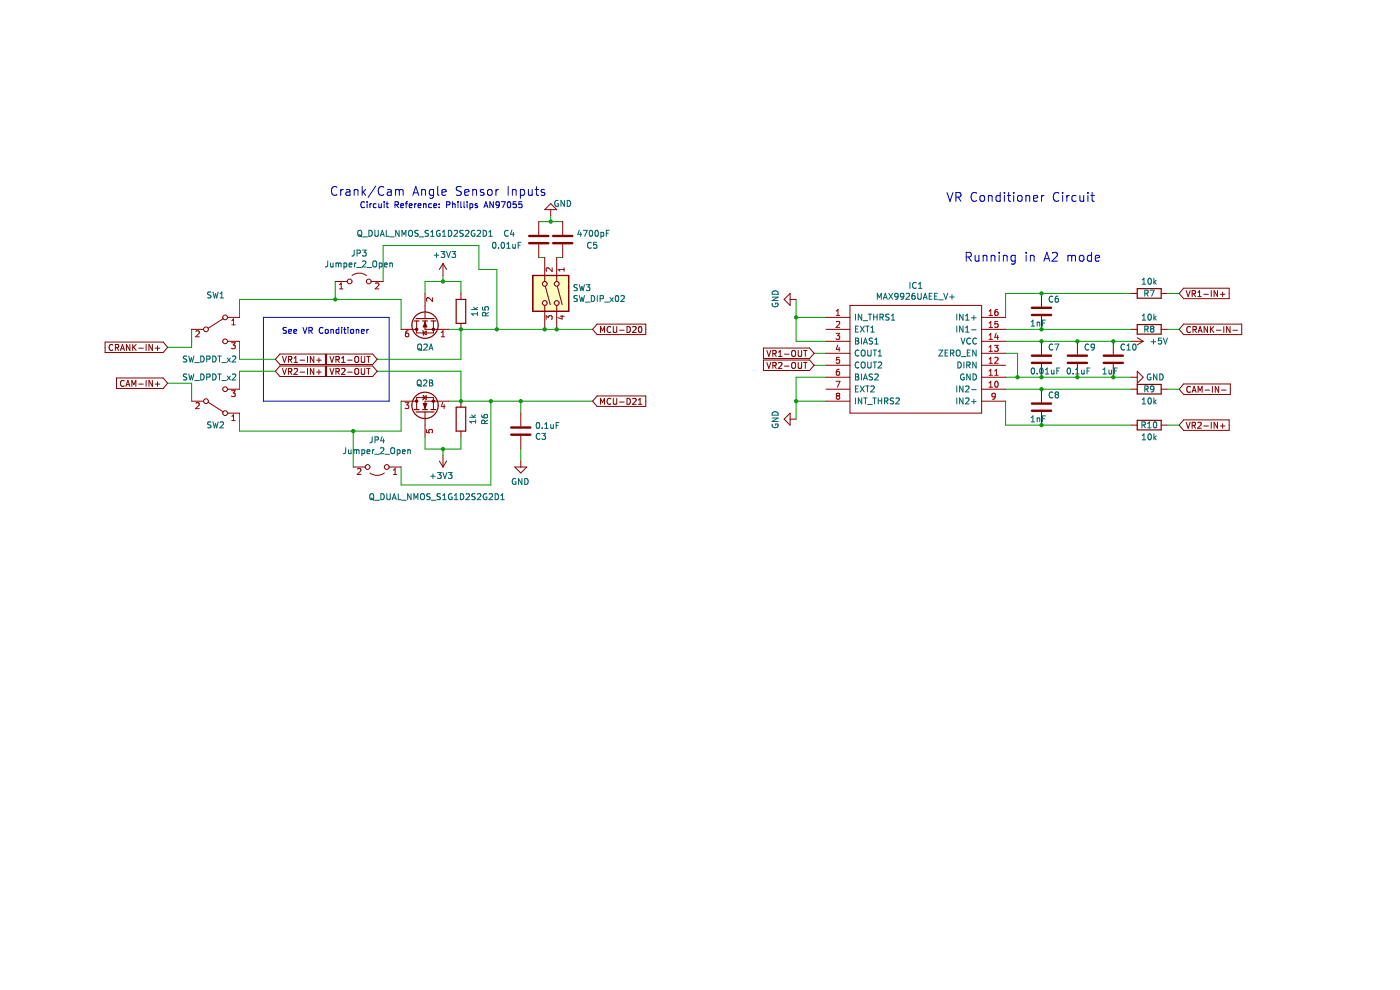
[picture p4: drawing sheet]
<svg xmlns="http://www.w3.org/2000/svg" width="297mm" height="210mm" viewBox="0 0 297 210" stroke-linecap="round" stroke-linejoin="round" font-family="sans-serif">
<path d="M113 58.4h7.6v7.7h-7.6z" fill-rule="evenodd" fill="#ffffc2"/>
<path d="M113 58.4h7.6v7.7h-7.6zM87.9 86.9h1M88.3 87.4h3.8M89.7 86.9h1M91.4 86.9h1.1" fill="none" stroke="#840000" stroke-width=".25"/>
<g fill="none" stroke="#0000c2" stroke-width=".21">
<path d="M71.5 39.7a.76 .76 0 0 0-1 0 .76 .76 0 0 0-.2 .9 .7 .7 0 0 0 .4 .8 .7 .7 0 0 0 .8-.1M76.8 39.6v1.8M79.7 39.5l-1.6 2.4M81.4 39.7a.76 .76 0 0 0-.9 0 .76 .76 0 0 0-.3 .9 .7 .7 0 0 0 .4 .8 .7 .7 0 0 0 .8-.1M92.9 39.6v1.6l.2 .2M97.9 39.7l-.7-.1-.3 .1v.6l.8 .3 .2 .5-.4 .3h-.7M107.8 39.6v1.8M113.8 39.6v1.6l.1 .2h.3M72.3 40.2v1.2M72.8 40.2l-.3 .1-.2 .2M73.4 40.3h.8v1.1M74.2 40.6l-.6 .1a.37 .37 0 0 0-.3 .4 .37 .37 0 0 0 .3 .3h.6"/>
<path d="M75.1 40.4l.3-.2 .5 .1v1.1M75.1 40.2v1.2M77 40.7l.6 .7M77.3 42.9a.56 .56 0 0 0-.8 .5 .56 .56 0 0 0 .8 .5M77.6 40.2l-.8 .7M77.9 42.8v.1M77.9 43.2v.9M78.5 43.2v.9M78.8 43.2l-.3 .3M79.8 43.3l-.4-.1-.2 .3 .1 .5h.5M80.4 43.2v.8l.5-.1M80.9 43.2v.9"/>
<path d="M81.5 42.8v.1M81.5 43.2v.9M81.9 43.2h.5M82.1 42.8v1.1l.3 .2M82.2 40.3h.7l.1 1.1M83 40.6l-.6 .1a.37 .37 0 0 0-.3 .4 .37 .37 0 0 0 .3 .3h.6M83.8 43.5l.6-.1 .1-.5-.7-.1v1.3M83.9 40.4l.5-.2 .3 .3M83.9 40.2v1.2M84.1 43.5l.4 .6M84.7 40.5l.3-.3 .4 .1 .1 1.1M84.7 40.5v.9"/>
<path d="M85 43.6l.6-.1v-.2l-.4-.1-.2 .2 .1 .6h.5M86 43.2h.5M86.5 42.8l-.3 .2v1.1M86.8 43.6l.6-.1v-.2l-.4-.1-.2 .2 .1 .6h.5M87.6 41.4l.6-1.8 .6 1.8M87.8 40.9h.9M88 43.2v.9M88.3 43.2l-.3 .3M88.7 43.6l.6-.1-.1-.2-.3-.1-.2 .2 .1 .6h.4M89.5 40.4l.2-.2 .5 .1 .1 1.1M89.5 40.2v1.2M89.8 43.3h.5l.1 .8"/>
<path d="M89.8 43.2v.9M91.5 43.3l-.3-.1-.3 .3 .2 .5h.4M92 40.3l-.6-.1-.3 .3v.6l.1 .3h.8M92 40.2v1.5l-.4 .4-.4-.1M92 43.6l.6-.1v-.2l-.4-.1-.2 .2 .1 .6h.5M93.2 43.3v.1M93.2 43.9v.2M93.8 40.8l.8-.2v-.3l-.6-.1-.2 .3v.9h.8M94.7 43.5l.6-.1 .1-.5-.7-.1v1.3M96 43.3h.5l.1 .8M96 42.8v1.3M97.2 42.8v.1"/>
<path d="M97.2 43.2v.9M97.8 42.8v1.1l.1 .2M98.4 42.8v1.1l.2 .2M98.6 40.8l.9-.2-.1-.3-.5-.1-.3 .3 .1 .9h.7M99.1 42.8v.1M99.1 43.2v.9M99.7 43.3l.4-.1 .2 .3-.1 .5h-.5M99.7 43.2v1.3M100.3 40.4l.3-.2 .4 .1 .1 1.1M100.3 40.2v1.2M101.3 43.3l-.3-.1-.2 .2v.2l.5 .1v.3h-.5M102.6 40.3l-.4-.1-.3 .3 .1 .2 .6 .2v.5h-.7"/>
<path d="M102.7 44.1l.4-1.3 .4 1.3M102.8 43.7h.6M103.5 40.4l.3-.2 .5 .2 .1 .7-.2 .3h-.4l-.3-.1zM104.7 42.8v1.3l-.8-1.3v1.3M105.2 40.2v1.2M105.7 40.2l-.3 .1-.2 .2M105.9 43.3l-.2 .3-.4-.1v-.6l.4-.1 .2 .2v.8l-.2 .2-.4 .1M106.4 42.8h.8l-.5 1.3M107.8 42.8h.1a.68 .68 0 0 1 .5 .6 .68 .68 0 0 1-.5 .7 .84 .84 0 0 1-.1-1.3zM108.7 40.4l.3-.2 .4 .1 .1 1.1M108.7 40.2v1.2M109.5 42.8h-.6l-.1 .6 .6-.1 .1 .6-.2 .2-.5-.2"/>
<path d="M110.4 40.3l.5-.1 .4 .3v.6l-.2 .3h-.7M110.4 40.2v1.9M110.7 42.8h-.6l-.1 .6 .6-.1 .1 .6-.2 .2-.5-.2M112.1 40.2l.1 1.2h.4l.3-.1M112.9 40.2v1.2M113.5 40.2h.7M115.5 40.3l-.4-.1-.3 .3 .1 .2 .6 .2v.5h-.7M200.9 40.8l.6 1.9 .7-1.9M202.8 41.8l.9-.1 .2-.2-.1-.5-.3-.2h-.7v1.9M203.2 41.8l.7 .9M205 54.5l.9-.1 .2-.2-.1-.5-.3-.2h-.7v1.9M205.4 54.5l.7 .9"/>
<path d="M206.9 54.2l.1 1.1 .4 .1 .3-.2M207.2 41a.76 .76 0 0 0-1 0 .76 .76 0 0 0-.2 .9 .7 .7 0 0 0 .4 .7 .7 .7 0 0 0 .8-.1M207.7 54.2v1.2M208 41.6l.2-.1 .6 .1 .1 .8-.2 .2-.5 .1-.2-.2zM208.6 54.3l.2-.1h.5l.1 1.2M208.6 54.2v1.2M209.7 41.6l.2-.1h.5l.1 1.2M209.7 41.5v1.2M210.3 54.3l.2-.1h.5l.1 1.2M210.3 54.2v1.2M212 53.5v.2M212 54.2v1.2"/>
<path d="M212.2 41.5h-.6l-.3 .3v.6l.2 .2h.7M212.2 40.8v1.9M212.9 54.3l.2-.1h.5l.1 1.2M212.9 54.2v1.2M213.1 40.8v.2M213.1 41.5v1.2M213.7 41.5h.7M214 40.8v1.6l.1 .2 .3 .1M215 40.8v.2M215 41.5v1.2M215.4 54.2h-.6l-.3 .3v.6l.1 .2h.8M215.4 54.2v1.5l-.4 .3-.4-.1"/>
<path d="M215.9 41.6l.3-.1 .5 .1 .1 .8-.1 .2-.5 .1-.3-.2zM217.6 41.6l.3-.1h.5v1.2M217.6 41.5v1.2M217.7 53.5v.2M217.7 54.2v1.2M218.6 54.3l.3-.1h.4l.1 1.2M218.6 54.2v1.2M219.3 42.1l.8-.2v-.4h-.6l-.2 .2v.9h.8M221 41.5v1.2M221.5 55.4l.6-1.9 .6 1.9M221.5 41.5h-.4l-.1 .3M221.6 54.9h.9"/>
<path d="M223.2 53.7l.3-.2h.5l.2 .2 .1 .4-.1 .2-1 1.1h1.1M224.6 41a.76 .76 0 0 0-.9 0 .76 .76 0 0 0-.2 .9 .7 .7 0 0 0 .3 .7 .7 .7 0 0 0 .8-.1M225.4 40.8v.2M225.4 41.5v1.2M226.3 41.5v1.2M226.6 54.3l.5-.1 .3 .2M226.6 54.2v1.2M226.9 41.5h-.4l-.2 .3M227.4 54.4l.2-.2h.5l.1 1.2M227.4 54.4v1M228.3 41.5h-.5l-.4 .3v.6l.2 .2h.7M229.1 54.3l.2-.1 .6 .1 .1 .8-.2 .2-.5 .1-.2-.2z"/>
<path d="M229.1 41.5l.1 1.1 .4 .1 .3-.2M229.9 41.5v1.2M230.8 40.8v.2M230.8 41.5v1.2M231.4 41.5h.7M231.6 54.2h-.6l-.3 .3v.6l.1 .2h.8M231.6 53.5v1.9M231.7 40.8v1.6l.1 .2 .3 .1M232.4 54.8l.9-.2-.1-.4h-.6l-.2 .2 .1 .9h.7M55.9 67.3h26.6v17.8h-26.6zM60.8 69.5l-.7 .1v.3l.5 .3 .2 .3-.3 .2h-.5M61.2 70.3l.7-.1-.1-.3h-.4l-.2 .2 .1 .6h.5"/>
<path d="M62.3 70.3l.6-.1v-.3h-.4l-.2 .2 .1 .6h.5M64.3 69.4l.4 1.3 .4-1.3M65.5 70.1h.6l.1-.5-.7-.2v1.3M65.8 70.1l.5 .6M68.5 69.6a.56 .56 0 0 0-.8 .5 .56 .56 0 0 0 .8 .5M69.1 69.9h.3l.3 .2v.4l-.3 .2-.4-.2zM70.2 70l.5-.1v.8M70.2 69.9v.8M71.9 69.9h-.4l-.2 .2 .1 .6h.5M71.9 69.4v1.3M72.5 69.4v.2M72.5 69.9v.8"/>
<path d="M72.9 69.9h.5M73.1 69.4v1.1l.3 .2M73.8 69.4v.2M73.8 69.9v.8M74.4 70l.2-.1 .4 .1-.1 .7-.5-.1zM75.6 70l.5-.1v.8M75.6 69.9v.8M76.7 70.3l.6-.1-.1-.3h-.4l-.1 .2v.6h.5M77.8 69.9v.8M78.2 69.9l-.4 .2"/>
</g>
<g fill="none" stroke="#009600" stroke-width=".21">
<path d="M71.1 59.7v3.8M81.3 59.7v-7.6h20.3v5.1h3.8v12.7M94 58.4v1.3M114.3 54.6h1.3M114.3 47h5.1M116.8 45.7v1.3M118.1 54.6h1.3M40.7 69.9v3.8h-5.1M50.8 67.3v-3.8h34.3v6.4M50.8 72.4v3.8h7.6M58.4 78.8h-7.6v3.8M80 78.8h17.8v6.3"/>
<path d="M90.2 62.2v-2.5h7.6v2.5M95.2 69.9h30.5M97.8 69.9v6.3h-17.8M168.9 63.5v8.9h6.3M168.9 67.3h6.3M172.7 77.5h2.5M172.7 74.9h2.5M213.3 74.9h2.6v5.1M213.3 69.9h26.7M213.3 72.4h26.7M240 62.2h-26.7v5.1M247.6 69.9h2.5"/>
<path d="M247.6 62.2h2.5M35.6 81.3h5.1v3.8M74.9 91.4v7.7M85.1 85.1v6.3h-34.3v-3.8M90.2 92.7v2.6h7.6v-2.6M94 95.3v1.2M95.2 85.1h30.5M104.1 85.1v17.8h-19v-3.8M110.5 85.1v2.5M110.5 95.3v2.5M168.9 85.1h6.3M175.2 80h-6.3v8.9"/>
<path d="M213.3 82.6h26.7M213.3 85.1v5.1h26.7M213.3 80h26.7M247.6 82.6h2.5M247.6 90.2h2.5"/>
</g>
<g fill="none" stroke="#840000" stroke-width=".21">
<path d="M115.6 54.6v5.1M118.1 54.6v5.1M22.3 72.6h12.3l1 1.1-1 1.1h-12.3zM23.9 73.2a.56 .56 0 0 0-.8 .5 .56 .56 0 0 0 .8 .5M24.5 73.7h.6v-.5l-.6-.1v1.2M24.8 73.7l.4 .6M25.6 74.3l.4-1.2 .4 1.2M25.7 74h.6M27.6 73.1v1.2l-.8-1.2v1.2M28.2 73.1v1.2M28.3 73.6l.6 .7M28.9 73.1l-.7 .7"/>
<path d="M29.4 73.9h1M31 73.1v1.2M32.3 73.1v1.2l-.7-1.2v1.2M32.9 73.9h1M33.4 73.4v.9M59.4 77.6h9.6v2.3h-9.6l-1-1.1zM59.4 75.1h9.6v2.2h-9.6l-1-1.1zM59.9 75.6l.4 1.3 .5-1.3M59.9 78.2l.4 1.2 .5-1.2M61.2 76.3l.6-.1 .1-.5-.7-.1v1.3M61.2 78.8h.6l.1-.5-.7-.1v1.2M61.5 76.3l.4 .6"/>
<path d="M61.5 78.8l.4 .6M62.4 76.9h.7M62.4 78.3l.5-.1 .2 .3-.8 .9h.8M62.4 76l.4-.4v1.3M63.7 76.4h.9M63.7 78.9h.9M65.2 75.6v1.3M65.2 78.2v1.2M66.6 75.6v1.3l-.8-1.3v1.3M66.6 78.2v1.2l-.8-1.2v1.2M67.2 76.4h.9M67.2 78.9h.9"/>
<path d="M67.7 75.9v1M67.7 78.5v.9M69.3 77.6h9.8l.9 1.2-.9 1.1h-9.8zM69.3 75.1h9.8l.9 1.1-.9 1.1h-9.8zM70 75.6l.4 1.3 .4-1.3M70 78.2l.4 1.2 .4-1.2M71.3 76.3l.6-.1v-.5l-.6-.1v1.3M71.3 78.8h.6v-.5l-.6-.1v1.2M71.6 76.3l.4 .6M71.6 78.8l.4 .6M72.5 76.9h.7M72.5 78.3l.5-.1 .2 .3-.8 .9h.8"/>
<path d="M72.5 76l.3-.4v1.3M73.7 76.4h1M73.7 78.9h1M75.3 75.8l.3-.2a.43 .43 0 0 1 .5 .4v.5a.42 .42 0 0 1-.4 .4 .42 .42 0 0 1-.4-.4zM75.3 78.3l.3-.1a.43 .43 0 0 1 .5 .4v.4a.42 .42 0 0 1-.4 .4 .42 .42 0 0 1-.4-.4zM76.6 75.6v1l.3 .3 .3-.1 .2-.2v-1M76.6 78.2v1l.3 .2h.3l.2-.2v-1M77.8 75.6h.7M77.8 78.2h.7M78.2 75.6v1.3M78.2 78.2v1.2M115.6 64.8v5.1"/>
<path d="M115.7 60.7l1 3.9M118.1 64.8v5.1M118.2 60.7l1.1 3.9M126.7 68.8h10.3v2.2h-10.3l-1-1.1zM127.4 70.5v-1.2l.4 .9 .4-.9v1.2M129.6 69.4a.56 .56 0 0 0-.8 .5 .56 .56 0 0 0 .8 .5M130.1 69.3v1l.3 .2h.3l.1-.2v-1M131.4 70h1M133 69.3a.64 .64 0 0 1 .7 .6 .64 .64 0 0 1-.7 .6zM134.2 69.4l.5-.1 .2 .3-.7 .9h.7M135.6 69.4l.1-.1a.68 .68 0 0 1 .5 .6 .68 .68 0 0 1-.5 .6l-.3-.5zM162 73.8h9.7l1 1.1-1 1.2h-9.7z"/>
<path d="M162 76.4h9.7l1 1.1-1 1.1h-9.7zM162.7 74.3l.4 1.3 .4-1.3M162.7 76.9l.4 1.3 .4-1.3M164 75l.6-.1v-.4l-.6-.2v1.3M164 77.5h.6v-.5l-.6-.1v1.3M164.3 75l.4 .6M164.3 77.5l.4 .7M165.2 75.6h.7M165.2 74.7l.3-.4v1.3M165.2 77l.4-.1 .3 .3-.8 1h.8M166.4 75.1h1M166.4 77.7h1"/>
<path d="M167.6 62.2v2.6l-1.3-1.3zM167.6 63.5h1.3M168 77.1l.2-.2a.43 .43 0 0 1 .6 .4v.4a.42 .42 0 0 1-.4 .5 .42 .42 0 0 1-.5-.5zM168.1 74.4l.1-.1a.43 .43 0 0 1 .6 .5v.4a.42 .42 0 0 1-.4 .4 .42 .42 0 0 1-.5-.4zM169.3 74.3v1.1l.3 .2h.3l.2-.2v-1.1M169.3 76.9v1l.3 .3 .3-.1 .2-.2v-1M170.5 74.3h.7M170.5 76.9h.7M170.8 74.3v1.3M170.8 76.9v1.3M175.2 67.3h5.1M175.2 77.5h5.1"/>
<path d="M175.2 74.9h5.1M175.2 72.4h5.1M175.2 69.9h5.1M180.3 64.8h27.9v22.8h-27.9zM208.2 67.3h5.1M208.2 77.5h5.1M208.2 74.9h5.1M208.2 72.4h5.1M208.2 69.9h5.1M251.1 68.8h12.3v2.2h-12.3l-1-1.1zM251.1 61.1h9.7v2.3h-9.7l-1-1.2zM251.6 61.6l.5 1.3 .4-1.3"/>
<path d="M252.5 69.4a.56 .56 0 0 0-.7 .5 .56 .56 0 0 0 .7 .5M252.9 62.3l.6-.1 .1-.4-.7-.2v1.3M253.1 69.9h.6l.1-.5-.7-.1v1.2M253.2 62.3l.4 .6M253.4 69.9l.4 .6M254.1 62.9h.7M254.1 62l.4-.4v1.3M254.2 70.5l.4-1.2 .4 1.2M254.3 70.2h.6M255.4 62.4h1M256.2 69.3v1.2l-.8-1.2v1.2M256.8 69.3v1.2"/>
<path d="M257 61.6v1.3M257 69.8l.5 .7M257.5 69.3l-.7 .7M258 70h1M258.3 61.6v1.3l-.7-1.3v1.3M258.9 62.4h1M259.4 61.9v1M259.6 69.3v1.2M260.9 69.3v1.2l-.7-1.2v1.2M261.6 70h.9M24.7 80.2h9.9l1 1.1-1 1.1h-9.9zM26.3 80.8a.56 .56 0 0 0-.8 .5 .56 .56 0 0 0 .8 .5"/>
<path d="M26.7 82l.4-1.3 .5 1.3M26.8 81.6h.6M28 82v-1.3l.4 .9 .4-.9v1.3M29.4 81.5h1M31 80.7v1.3M32.3 80.7v1.3l-.7-1.3v1.3M32.9 81.5h1M33.4 81v1M87.6 85.1h.8M88.4 86.9v-2.6h3.5v2.6M90.2 87.4v2.8M92.7 85.1h-2.5v1.8"/>
<path d="M126.7 84h10.3v2.2h-10.3l-1-1.1zM127.4 85.8v-1.3l.4 .9 .4-.9v1.3M129.6 84.6a.56 .56 0 0 0-.8 .5 .56 .56 0 0 0 .8 .5M130.1 84.5v1l.3 .3 .3-.1 .1-.2v-1M131.4 85.3h1M133 84.5a.64 .64 0 0 1 .7 .6 .64 .64 0 0 1-.7 .7zM134.2 84.6l.5-.1 .2 .4-.7 .9h.7M135.4 85.8h.8M135.4 84.9l.4-.4v1.3M166.3 88.9l1.3-1.3v2.6zM167.6 88.9h1.3M175.2 82.6h5.1"/>
<path d="M175.2 80h5.1M175.2 85.1h5.1M208.2 82.6h5.1M208.2 80h5.1M208.2 85.1h5.1M251.1 81.4h9.9v2.3h-9.9l-1-1.1zM251.1 89.1h9.7v2.2h-9.7l-1-1.1zM251.6 89.6l.5 1.2 .4-1.2M252.5 82.1a.56 .56 0 0 0-.7 .5 .56 .56 0 0 0 .7 .5M252.9 90.2h.6l.1-.5-.7-.1v1.2M252.9 83.2l.4-1.2 .5 1.2M253 82.9h.6"/>
<path d="M253.2 90.2l.4 .6M254.1 89.7l.5-.1 .2 .3-.7 .9h.7M254.2 83.2v-1.2l.4 .9 .4-.9v1.2M255.4 90.4h1M255.6 82.7h1M257 89.6v1.2M257.2 82v1.2M258.3 89.6v1.2l-.7-1.2v1.2M258.5 82v1.2l-.7-1.2v1.2M258.9 90.4h1M259.1 82.7h1M259.4 89.9v.9"/>
<circle cx="115.6" cy="60.2" r=".51"/>
<circle cx="115.6" cy="64.3" r=".51"/>
<circle cx="118.1" cy="60.2" r=".51"/>
<circle cx="118.1" cy="64.3" r=".51"/>
</g>
<g fill="none" stroke="#006464" stroke-width=".21">
<path d="M193 59.9v1.3M122.5 62.8h-.7v.4l.6 .2 .1 .3-.3 .3-.4-.1M122.5 60.4l-.7 .1v.4l.6 .2 .1 .3-.3 .3-.4-.1M122.9 60.4l.3 1.3 .2-1 .3 1 .3-1.3M122.9 62.7l.3 1.3 .2-.9 .3 .9 .3-1.3M124.2 64.1h.9M124.4 60.4h.7l-.4 .5 .4 .1v.5l-.2 .2-.5-.2M125.4 62.7a.64 .64 0 0 1 .8 .6 .64 .64 0 0 1-.8 .7zM126.7 62.7v1.3M127.3 63.4l.6-.1 .1-.5-.7-.1v1.3M128.3 64.1h1M129.4 63.1l.7 .9"/>
<path d="M130.1 63.1l-.7 .9M130.7 62.8l.1-.1a.68 .68 0 0 1 .5 .6 .68 .68 0 0 1-.5 .7 .84 .84 0 0 1-.1-1.2zM131.7 62.8l.5-.1 .3 .4-.8 .9h.8M163.8 63h1.3l-1.3 .8h1.3M163.9 61.9a.68 .68 0 0 1 .7-.2 .68 .68 0 0 1 .5 .7h-1.3zM163.9 64.4a.58 .58 0 0 0 .6 .7 .58 .58 0 0 0 .5-.8h-.5v.2M181.5 66.6v1.3M181.5 71.7h.4l.2 .3-.2 .3 .2 .1 .1 .3-.2 .3h-.5zM181.5 79.3h.4l.2 .3-.2 .3 .2 .2 .1 .3-.2 .2h-.5zM181.5 69.8h.4M181.5 72.3h.4M181.5 79.9h.4"/>
<path d="M182.1 69.2h-.6v1.2h.6M182.2 76.9a.56 .56 0 0 0-.8 .5 .56 .56 0 0 0 .8 .5M182.2 74.4a.56 .56 0 0 0-.8 .5 .56 .56 0 0 0 .8 .5M182.5 69.2l.9 1.2M182.7 77l.3-.2a.43 .43 0 0 1 .5 .4v.4a.42 .42 0 0 1-.4 .5 .42 .42 0 0 1-.4-.5zM182.7 74.4l.3-.1a.43 .43 0 0 1 .5 .4v.4a.42 .42 0 0 1-.4 .4 .42 .42 0 0 1-.4-.4zM182.7 71.7v1.3M182.7 79.3v1.3M182.8 66.6v1.3l-.7-1.3v1.3M183.1 68h1M183.2 73l.4-1.3 .4 1.3M183.3 72.6h.6"/>
<path d="M183.4 69.2l-.9 1.2M183.7 69.2h.7M184 69.2v1.2M184.1 76.8v1l.2 .3 .4-.1 .1-.2v-1M184.1 74.3v1l.2 .2h.4l.1-.2v-1M184.2 66.6h.7M184.6 66.6v1.3M184.7 70.4h.8M184.7 69.5l.4-.3v1.2M185.1 79.4l-.7 .1v.3l.6 .3 .1 .3-.2 .2-.5-.1M185.1 71.8h-.7v.4l.6 .2 .1 .3-.2 .3-.5-.1M185.2 76.8h.8"/>
<path d="M185.2 74.3h.8M185.3 66.6v1.3M185.3 67.2h.8M185.6 79.5l.5-.2 .2 .4-.8 .9h.8M185.6 73h.7M185.6 72.1l.4-.4v1.3M185.6 74.3v1.2M185.6 76.8v1.3M186.1 66.6v1.3M186.1 63.5v-1.3l.4 .9 .5-.9v1.3M186.3 74.6l.4-.3v1.2M186.3 76.9l.5-.1 .2 .4-.7 .9h.7"/>
<path d="M186.3 75.5h.7M186.7 67.3l.6-.1v-.4l-.6-.2v1.3M187 67.3l.4 .6M187.4 63.5l.4-1.3 .4 1.3M187.5 63.1h.6M188.5 62.2l.9 1.3M188.6 66.7l-.7 .1v.3l.6 .3 .1 .3-.2 .2-.5-.1M189.1 67.9h.7M189.1 67l.4-.4v1.3M189.4 62.2l-.9 1.3M190.5 62.8l-.2 .2-.4-.1v-.6l.4-.1 .2 .3v.7l-.2 .2-.4 .1M191.7 62.8l-.2 .2-.4-.1v-.6l.4-.1 .2 .3v.7l-.2 .2-.4 .1"/>
<path d="M192.2 62.3l.5-.1 .3 .4-.8 .9h.8M194 62.2l-.3 .1-.2 .2-.1 .7 .3 .3 .4-.1-.1-.6-.3-.1-.3 .2M194.4 60a.56 .56 0 0 0-.8 .5 .56 .56 0 0 0 .8 .6M194.7 62.2v1l.2 .3 .4-.1 .1-.2v-1M194.9 61.2h.7M194.9 60.3l.3-.4v1.3M195.9 63.5l.4-1.3 .4 1.3M196 63.1h.6M197.1 62.8h.4M197.7 62.2h-.6v1.3h.6M198.3 62.8h.4M198.9 62.2h-.6v1.3h.6"/>
<path d="M199.1 63.6h1M199.2 74.3h.8l-.8 1.2h.8M200.2 62.2l.4 1.3 .5-1.3M200.5 74.9h.4M201.1 74.3h-.6v1.2h.6M201.5 63h.9M201.6 74.9h.6l.1-.5-.7-.1v1.2M201.9 74.9l.5 .6M202 62.5v1M202.9 74.4l.3-.1a.43 .43 0 0 1 .5 .4v.4a.42 .42 0 0 1-.4 .4 .42 .42 0 0 1-.4-.4zM203 66.6v1.3M203 69.2v1.2"/>
<path d="M203.2 76.8a.64 .64 0 0 1 .7 .6 .64 .64 0 0 1-.7 .7zM203.9 71.7l.4 1.3 .4-1.3M203.9 75.6h1M204.3 66.6v1.3l-.7-1.3v1.3M204.3 69.2v1.2l-.7-1.2v1.2M204.5 76.8v1.3M204.5 79.4a.58 .58 0 0 0-.8 .6 .58 .58 0 0 0 .8 .5v-.4h-.2M204.8 67.9h.8M204.8 67l.4-.4v1.3M204.8 69.5l.4-.3v1.2M204.8 70.4h.8M205.1 77.5l.6-.1 .1-.5-.7-.1v1.3"/>
<path d="M205.2 74.9h.4M205.4 77.5l.4 .6M205.8 79.3v1.3l-.7-1.3v1.3M205.8 74.3h-.6v1.2h.6M205.9 71.8a.56 .56 0 0 0-.8 .5 .56 .56 0 0 0 .8 .6M206.1 70h1M206.1 67.4h1M206.4 79.3a.64 .64 0 0 1 .7 .7 .64 .64 0 0 1-.7 .6zM206.6 66.9v1M207.1 74.3v1.2l-.7-1.2v1.2M207.1 76.8v1.3l-.7-1.3v1.3M207.1 71.8a.56 .56 0 0 0-.7 .5 .56 .56 0 0 0 .7 .6"/>
<path d="M163.8 88.7h1.3l-1.3 .7h1.3M163.9 90a.58 .58 0 0 0 .6 .7 .58 .58 0 0 0 .5-.8h-.5v.3M163.9 87.6a.68 .68 0 0 1 .7-.2 .68 .68 0 0 1 .5 .7h-1.3zM181.5 84.4v1.3M181.5 82.5h.4M182.1 81.9h-.6v1.2h.6M182.5 81.9l.9 1.2M182.8 84.4v1.3l-.7-1.3v1.3M183.2 80.6l.4-1.3 .4 1.3M183.2 84.4h.8M183.3 80.2h.6M183.4 81.9l-.9 1.2"/>
<path d="M183.6 84.4v1.3M183.7 81.9h.7M184 81.9v1.2M184.1 85.8h.9M184.7 82l.5-.1 .3 .3-.8 .9h.8M185.2 84.4h.7M185.5 84.4v1.3M186.3 84.4v1.3M186.3 85h.7M187 84.4v1.3M187.6 85.1l.7-.1v-.5l-.7-.1v1.3M187.9 85.1l.5 .6"/>
<path d="M189.6 84.5h-.7v.4l.6 .2 .1 .3-.3 .3-.4-.1M190.1 84.5l.4-.1 .3 .4-.8 .9h.8M203 81.9v1.2M203 84.4v1.3M204.3 81.9v1.2l-.7-1.2v1.2M204.3 84.4v1.3l-.7-1.3v1.3M204.8 82l.5-.1 .3 .3-.8 .9h.8M204.8 84.5l.5-.1 .3 .4-.8 .9h.8M206.1 82.7h1M206.1 85.2h1M206.6 84.7v1"/>
</g>
<g fill="none" stroke="#a90000" stroke-width=".21">
<path d="M117.1 56.8v.8l-.9-.8-.3 .2 .1 .5M119.7 56.8v.7M119.7 57.2h-1.3l.4 .3M115.9 67.7v-.7l.5 .4 .1-.4h.5l.1 .2-.1 .5M118.8 67.1h.9M119.3 66.9v.8l-1-.3M177.4 70.7h.7l-.4 .5 .4 .1v.6l-.2 .1-.5-.1M177.4 66.9h.7M177.4 66l.4-.4v1.3M177.4 68.3l.5-.1 .2 .3-.7 .9h.7M177.7 73.2l-.3 .9h.8M178 78.3l-.3 .1-.2 .2-.1 .8 .3 .2 .4-.1-.1-.6-.3-.1-.3 .3"/>
<path d="M178 73.7v.8M178.1 75.8h-.6l-.1 .6 .6-.1 .1 .6-.2 .2-.5-.2M209.8 66.9h.7M209.8 66l.4-.4v1.3M209.8 68.5l.4-.3v1.2M209.8 71.1l.4-.4v1.3M209.8 73.6l.4-.3v1.2M209.8 76.2l.4-.4v1.3M209.8 78.7l.4-.4v1.3M209.8 79.6h.7M209.8 77.1h.7M209.8 74.5h.7"/>
<path d="M209.8 72h.7M209.8 69.4h.7M211 73.3h.8l-.5 .4 .4 .2v.5l-.2 .1-.5-.1M211 75.9l.5-.1 .3 .4-.8 .9h.8M211 79.6h.8M211 78.7l.4-.4v1.3M211.3 70.7l-.3 .9h.8M211.6 65.6l-.3 .1-.2 .2-.1 .8 .3 .2 .4-.1-.1-.6-.3-.1-.3 .3M211.6 71.1v.9M211.7 68.2h-.6l-.1 .6 .6-.1 .1 .6-.2 .1-.5-.1M177.4 80.9h.8l-.5 1.2M177.7 84l-.3-.3 .3-.3h.2l.2 .3-.2 .3"/>
<path d="M177.7 84l-.3 .2 .1 .4 .2 .1 .3-.1 .1-.2v-.2l-.2-.2M177.7 84h.2M209.8 82.1h.7M209.8 81.2l.4-.3v1.2M211.1 81l.2-.1a.68 .68 0 0 1 .5 .6 .68 .68 0 0 1-.5 .6l-.3-.4zM211.1 84l-.2 .2-.4-.1v-.6l.4-.1 .2 .3v.7l-.2 .2-.4 .1"/>
</g>
<path d="M89.8 85.6h.7l-.3 1z" fill="#840000"/>
<path d="M89.8 85.6h.7l-.3 1zM89.8 84.3l.6-.3v.7zM89.9 83.8l-.2 1" fill="none" stroke="#840000" stroke-width=".21"/>
<circle cx="90.2" cy="86" r="2.79" fill="none" stroke="#840000" stroke-width=".25"/>
<circle cx="91.9" cy="85.1" r=".25" fill="#840000"/>
<circle cx="91.9" cy="85.1" r=".25" fill="none" stroke="#840000" stroke-width=".21"/>
<circle cx="88.4" cy="85.1" r=".25" fill="#840000"/>
<g fill="none" stroke="#840000" stroke-width=".21">
<path d="M71.1 59.7h2.6M74.7 58.4a2.54 2.54 0 0 1 3 0M78.7 59.7h2.6M114.3 47v2.8M114.3 51.8v2.8M116.8 44.5v1.2M116.8 43.2l1.3 1.3h-2.5zM119.4 47v2.8M119.4 51.8v2.8M40.7 69.9h2.5M47.4 67.6l-3.2 2M48.3 67.3h2.5"/>
<path d="M48.3 72.4h2.5M87.6 69.9h.8M88.4 68.1v2.5h3.5v-2.5M90.2 64.8v2.8M90.2 68.1v1.8h2.5M40.7 85.1h2.5M44.2 85.4l3.2 2M48.3 87.6h2.5M48.3 82.6h2.5M74.9 99.1h2.6M82.5 99.1h2.6M85.1 85.1h2.5"/>
<path d="M90.2 90.2v2.5M92.7 85.1h2.5M93.2 97.8l.8 1.3M94 96.5v2.6M94.7 97.8l-.7 1.3M97.8 85.1v1.3M97.8 91.4v1.3M109.2 99.1h2.6l-1.3 1.2zM110.5 87.6v2.8M110.5 92.5v2.8M110.5 97.8v1.3M78.5 100.3a2.54 2.54 0 0 0 3 0"/>
<circle cx="74.2" cy="59.7" r=".51"/>
<circle cx="78.2" cy="59.7" r=".51"/>
<circle cx="43.7" cy="69.9" r=".51"/>
<circle cx="47.8" cy="67.3" r=".51"/>
<circle cx="47.8" cy="72.4" r=".51"/>
<circle cx="43.7" cy="85.1" r=".51"/>
<circle cx="47.8" cy="87.6" r=".51"/>
<circle cx="47.8" cy="82.6" r=".51"/>
<circle cx="78" cy="99.1" r=".51"/>
<circle cx="82" cy="99.1" r=".51"/>
<circle cx="88.4" cy="85.1" r=".25"/>
</g>
<g fill="none" stroke="#a90000" stroke-width=".21">
<path d="M41.6 70.3l.4-.1 .3 .3-.8 .9h.8M49.1 72.7h.8l-.4 .5 .3 .1v.6l-.1 .1-.6-.1M49.2 68l.3-.4v1.3M49.2 68.9h.7M72 61.3h.8M72 60.4l.4-.4v1.3M79.6 60.1l.5-.1 .3 .4-.8 .9h.8M41.6 85.5l.4-.1 .3 .4-.8 .9h.8M49.1 82.9h.8l-.4 .4 .3 .2v.5l-.1 .1-.6-.1M49.2 89.2h.7M49.2 88.3l.3-.4v1.3M75.8 99.5l.5-.1 .3 .3-.8 .9h.8"/>
<path d="M83.5 99.7l.3-.3v1.2M85.9 85.4h.8l-.4 .5 .4 .1v.6l-.2 .1-.6-.1M90.5 91.1v.6l.6 .1-.1-.6 .6-.1 .1 .2-.1 .5M93.9 85.3l-.3 1h.8M94.2 85.8v.9M83.5 100.6h.7"/>
</g>
<g fill="none" stroke="#006464" stroke-width=".21">
<path d="M69.5 55.4v1l-.5 .2M70.1 55.8l.1 .8 .5-.1M70.7 55.8v.8M71.3 55.9l.3-.1 .2 .2M71.3 55.8v.8M71.8 56l.2-.2h.3l.1 .8M71.8 56v.6M73 55.8h.3l.3 .2-.1 .6h-.5M73 55.8v1.3M74.1 56.2l.6-.1-.1-.3h-.4l-.1 .2v.6h.5M75.1 53v1.1l-.4 .2M75.2 55.8v.8"/>
<path d="M75.6 55.8l-.4 .2M75.7 56.7h1M75.7 53.7h.7v-.5l-.7-.2v1.3M76.9 53h.8l-.4 .5 .3 .2v.5l-.2 .1-.5-.1M76.9 55.5l.5-.1 .2 .3-.8 .9h.8M77.9 56.7h.9M79.1 55.5l.3-.1a.43 .43 0 0 1 .5 .4v.4a.42 .42 0 0 1-.4 .4 .42 .42 0 0 1-.4-.4zM80.5 55.8h.3l.3 .2-.2 .6h-.4M80.5 55.8v1.3M81.6 56.2l.6-.1-.1-.3h-.4l-.1 .2v.6h.5M82.7 55.9l.5-.1v.8M82.7 55.8v.8"/>
<path d="M104.6 51.5l.2-.1a.68 .68 0 0 1 .4 .6 .68 .68 0 0 1-.4 .7l-.3-.5zM105.8 52.5v.2M106.4 51.5l.2-.1a.68 .68 0 0 1 .4 .6 .68 .68 0 0 1-.4 .7l-.3-.5zM107.5 52.7h.7M107.5 51.8l.4-.4v1.3M107.8 49a.56 .56 0 0 0-.8 .5 .56 .56 0 0 0 .8 .5M108.6 48.8l-.3 .9h.8M108.8 51.8v.8l.5-.1M108.9 49.3v.8M109.3 51.8v.9M109.9 52h.5M110.5 51.4h-.6v1.3"/>
<path d="M118.4 42.6a.58 .58 0 0 0-.7 .6 .58 .58 0 0 0 .8 .5v-.5h-.3M119.7 42.5v1.3l-.7-1.3v1.3M120.3 42.5a.64 .64 0 0 1 .8 .6 .64 .64 0 0 1-.8 .7zM122.9 48.8l-.3 .9h.8M123.2 49.3v.8M123.7 48.9h.9l-.6 1.2M125.1 49l.2-.1a.68 .68 0 0 1 .4 .6 .68 .68 0 0 1-.4 .6l-.3-.5zM125.4 51.5a.56 .56 0 0 0-.8 .5 .56 .56 0 0 0 .8 .5M126.3 49l.2-.1a.68 .68 0 0 1 .5 .6 .68 .68 0 0 1-.5 .6l-.3-.5zM126.6 51.4h-.6l-.1 .6 .6-.1 .1 .6-.2 .2-.5-.2M127.5 49.3h.3l.3 .2-.1 .6h-.5M127.5 49.3v1.3"/>
<path d="M128.6 49.5h.5M129.2 48.9h-.6v1.2M39.6 79.4l-.6 .1v.3l.5 .3 .1 .3-.2 .2-.5-.1M39.6 75.6h-.6v.4l.5 .2 .1 .3-.2 .3-.5-.1M40 79.3l.3 1.3 .3-.9 .2 .9 .3-1.3M40 75.5l.3 1.3 .3-.9 .2 .9 .3-1.3M41.3 76.9h1M42.6 79.3a.64 .64 0 0 1 .7 .7 .64 .64 0 0 1-.7 .6zM42.6 75.5a.64 .64 0 0 1 .7 .7 .64 .64 0 0 1-.7 .6zM43.9 80l.6-.1v-.4l-.6-.2v1.3M43.9 76.2l.6-.1v-.5l-.6-.1v1.3M44.8 62l-.7 .1v.3l.5 .3 .2 .3-.3 .2-.5-.1"/>
<path d="M45.1 79.3a.64 .64 0 0 1 .8 .7 .64 .64 0 0 1-.8 .6zM45.1 75.5a.64 .64 0 0 1 .8 .7 .64 .64 0 0 1-.8 .6zM45.2 61.9l.3 1.3 .2-.9 .3 .9 .3-1.3M46.2 79.3h.7M46.2 75.5h.7M46.6 75.5v1.3M46.6 79.3v1.3M46.7 63.2h.7M46.7 62.3l.4-.4v1.3M47.1 76.9h.9M48.2 79.8l.7 .8M48.2 75.9l.7 .9"/>
<path d="M48.9 79.8l-.7 .8M48.9 75.9l-.7 .9M49.3 79.5l.5-.2 .2 .4-.8 .9h.8M49.3 75.6l.5-.1 .2 .4-.8 .9h.8M41.3 80.7h1M44.8 89.5l-.7 .1v.4l.5 .2 .2 .3-.3 .3-.5-.1M45.2 89.5l.3 1.3 .2-.9 .3 .9 .3-1.3M46.7 89.6l.5-.1 .2 .4-.8 .9h.8M47.1 80.7h.9M73.3 95v1.1l-.5 .1M73.9 95.4l.1 .8 .5-.1M74.5 95.4v.8"/>
<path d="M75.1 95.5l.3-.1 .2 .2M75.1 95.4v.8M75.6 95.6l.2-.2 .3 .1 .1 .7M75.6 95.6v.6M76.8 95.5l.3-.1 .3 .2-.1 .6h-.5M76.8 95.4v1.3M77.9 95.8l.6-.1-.1-.2-.4-.1-.1 .2v.6h.5M79 92.7l-.1 1-.4 .2M79 95.4v.8M79.4 95.4l-.4 .2M79.5 96.4h1M79.6 93.3h.6v-.5l-.6-.1v1.2"/>
<path d="M80.7 95.1l.5-.1 .2 .3-.8 .9h.8M81.1 92.6l-.3 .9h.8M81.4 93.1v.8M81.7 96.4h.9M82.9 95.2l.3-.2a.43 .43 0 0 1 .5 .4v.4a.42 .42 0 0 1-.4 .5 .42 .42 0 0 1-.4-.5zM84.3 95.5l.3-.1 .3 .2-.1 .6h-.5M84.3 95.4v1.3M85.4 95.8l.6-.1-.1-.2-.4-.1-.1 .2v.6h.5M86.5 95.4v.8M86.5 95.5h.5l.1 .7M88.6 80.8l.2-.2a.43 .43 0 0 1 .6 .4v.4a.42 .42 0 0 1-.5 .5 .42 .42 0 0 1-.4-.5zM88.7 81.6l.7 .4"/>
<path d="M89.8 80.7l.5-.1 .3 .4-.8 .9h.8M91.1 80.6h.4l.3 .2-.3 .4 .3 .1v.3l-.2 .3h-.5zM91.1 81.2h.4M99.6 88.5h1.3M100.1 88l.4 .5M100.9 89.1v.7M100.9 89.4h-1.3l.4 .4M100.9 88l-.5 .4M102.2 88v.4l.3 .2h.7l.2-.2-.1-.4h-.6v.4l.2 .2M102.8 89.8v-.6h-.5l-.1 .6h1.2M103.4 89.1l-.6 .4M113.9 89.7l.2-.1a.68 .68 0 0 1 .4 .6 .68 .68 0 0 1-.4 .7l-.3-.5z"/>
<path d="M114.5 92a.56 .56 0 0 0-.8 .6 .56 .56 0 0 0 .8 .5M115 91.9h.8l-.5 .5 .4 .1v.6l-.2 .1-.5-.1M115 90.8v.1M115.6 90.9h.7M115.6 90l.3-.4v1.3M116.8 90l.1 .8h.5M117.4 90v.9M118 90.2h.4M118.6 89.6h-.6v1.3M78.5 104.9l.2-.2a.43 .43 0 0 1 .6 .4v.5a.42 .42 0 0 1-.4 .4 .42 .42 0 0 1-.5-.4zM78.7 105.7l.6 .4M79.5 106.1h1"/>
<path d="M80.8 104.7a.64 .64 0 0 1 .7 .7 .64 .64 0 0 1-.7 .6zM82.1 104.7v1.1l.2 .2 .4-.1 .1-.1v-1.1M83.2 106l.4-1.3 .5 1.3M83.3 105.6h.6M84.5 104.7v1.3h.6M85.2 106.1h1M87.2 104.7v1.3l-.7-1.3v1.3M87.8 106v-1.3l.4 .9 .5-.9v1.3M89.3 104.9l.2-.2a.43 .43 0 0 1 .5 .4v.5a.42 .42 0 0 1-.4 .4 .42 .42 0 0 1-.4-.4zM91.3 104.8h-.7v.4l.5 .2 .2 .4-.3 .2-.5-.1M91.4 101h.9M91.5 106.1h1"/>
<path d="M91.8 100.5v1M92.8 100.2h.8l-.4 .5 .3 .1v.6l-.1 .1-.6-.1M93.4 104.8h-.6v.4l.5 .2 .1 .4-.2 .2-.5-.1M93.9 106h.7M93.9 105.1l.4-.4v1.3M94 100.2l.4 1.3 .4-1.3M95.1 100.2h.8l-.4 .5 .3 .1v.6l-.1 .1-.6-.1M95.9 104.8a.58 .58 0 0 0-.8 .6 .58 .58 0 0 0 .8 .5v-.5h-.2M96.4 106h.7M96.4 105.1l.4-.4v1.3M97.7 104.7a.64 .64 0 0 1 .7 .7 .64 .64 0 0 1-.7 .6zM98.9 104.8l.5-.1 .2 .4-.8 .9h.8"/>
<path d="M100.8 104.8h-.7v.4l.6 .2 .1 .4-.2 .2-.5-.1M101.3 104.8l.5-.1 .2 .4-.8 .9h.8M103.2 104.8a.58 .58 0 0 0-.7 .6 .58 .58 0 0 0 .8 .5v-.5h-.3M103.8 104.8l.5-.1 .2 .4-.8 .9h.8M105 104.7a.64 .64 0 0 1 .8 .7 .64 .64 0 0 1-.8 .6zM106.3 106h.7M106.3 105.1l.3-.4v1.3M109.4 101.6a.58 .58 0 0 0-.7 .5 .58 .58 0 0 0 .7 .5v-.4h-.2M110.7 101.5v1.3l-.7-1.3v1.3M111.3 101.5a.64 .64 0 0 1 .8 .6 .64 .64 0 0 1-.8 .7z"/>
</g>
<path d="M87.9 68.1h1M88.3 67.6h3.8M89.7 68.1h1M91.4 68.1h1.1M96.8 86.4h2v5h-2z" fill="none" stroke="#840000" stroke-width=".25"/>
<path d="M112.3 50.1h4M112.3 51.6h4M117.3 50.1h4.1M117.3 51.6h4.1M108.5 90.7h4M108.5 92.2h4" fill="none" stroke="#840000" stroke-width=".51"/>
<path d="M90.2 68.3l.3 1.1h-.7z" fill="#840000"/>
<path d="M89.7 70.1l.2 1M89.8 70.6l.6-.4v.8zM90.2 68.3l.3 1.1h-.7z" fill="none" stroke="#840000" stroke-width=".21"/>
<circle cx="90.2" cy="69" r="2.79" fill="none" stroke="#840000" stroke-width=".25"/>
<circle cx="91.9" cy="69.9" r=".25" fill="#840000"/>
<circle cx="91.9" cy="69.9" r=".25" fill="none" stroke="#840000" stroke-width=".21"/>
<circle cx="88.4" cy="69.9" r=".25" fill="#840000"/>
<g fill="none" stroke="#840000" stroke-width=".21">
<path d="M94 55.9l-.8 1.3M94 55.9v2.5M94 55.9l.7 1.3M85.1 69.9h2.5M90.2 62.2v2.6M92.7 69.9h2.5M97.8 62.2v1.3M97.8 68.6v1.3M220.9 62.2v2.8M220.9 67.1v2.8M220.9 72.4v2.8M220.9 77.2v2.8"/>
<path d="M228.6 72.4v2.8M228.6 77.2v2.8M236.2 72.4v2.8M236.2 77.2v2.8M240 69.9h1.3M240 72.4h2.5M240 62.2h1.3M241.3 78.8l1.2 1.2-1.2 1.3zM241.3 71.6l1.2 .8M242.5 72.4l-1.2 .8M246.3 69.9h1.3M246.3 62.2h1.3"/>
<path d="M220.9 82.6v2.8M220.9 87.4v2.8M240 80h1.3M240 82.6h1.3M240 90.2h1.3M246.3 82.6h1.3M246.3 90.2h1.3"/>
<circle cx="88.4" cy="69.9" r=".25"/>
</g>
<path d="M86.6 70.2h-.4l-.1 .3-.1 .7 .2 .2 .5-.1-.1-.6h-.4l-.2 .2M91.7 63.2v.7l-.9-.7-.3 .2 .1 .5M93.6 71.4h.7M93.6 70.5l.4-.3v1.2" fill="none" stroke="#a90000" stroke-width=".21"/>
<g fill="none" stroke="#006464" stroke-width=".21">
<path d="M76.1 48.9h.1a.43 .43 0 0 1 .5 .4v.4a.42 .42 0 0 1-.4 .4 .42 .42 0 0 1-.4-.4zM76.1 49.8l.7 .4M77 50.2h1M78.3 48.9a.64 .64 0 0 1 .7 .6 .64 .64 0 0 1-.7 .6zM79.5 48.9v1l.3 .2h.3l.2-.2v-1M80.7 50.1l.4-1.2 .4 1.2M80.8 49.8h.6M81.9 48.9v1.2h.6M82.7 50.2h.9M84.7 48.9v1.2l-.8-1.2v1.2M85.3 50.1v-1.2l.4 .9 .4-.9v1.2M86.7 49l.3-.1a.43 .43 0 0 1 .5 .4v.4a.42 .42 0 0 1-.4 .4 .42 .42 0 0 1-.4-.4z"/>
<path d="M88.7 48.9l-.6 .1v.3l.5 .3 .1 .3-.2 .2h-.5M89 50.2h.9M90.9 48.9l-.7 .1v.3l.6 .3 .1 .3-.2 .2h-.5M91.4 50.1h.7M91.4 49.2l.3-.3v1.2M92.1 54.1h1M92.6 53.7v.9M93.3 48.9a.58 .58 0 0 0-.7 .6 .58 .58 0 0 0 .8 .5v-.4h-.3M93.6 53.4h.8l-.5 .4 .4 .2v.5l-.2 .1-.5-.1M93.9 50.1h.7M93.9 49.2l.3-.3v1.2M94.7 53.4l.4 1.2 .5-1.2"/>
<path d="M95.1 48.9a.64 .64 0 0 1 .8 .6 .64 .64 0 0 1-.8 .6zM95.9 53.4h.8l-.5 .4 .4 .2v.5l-.2 .1-.5-.1M96.3 49l.5-.1 .3 .3-.8 .9h.8M98.3 48.9l-.7 .1v.3l.5 .3 .2 .3-.3 .2h-.5M98.8 49l.4-.1 .3 .3-.8 .9h.8M100.7 48.9a.58 .58 0 0 0-.7 .6 .58 .58 0 0 0 .7 .5v-.4h-.2M101.2 49l.5-.1 .3 .3-.8 .9h.8M102.5 48.9a.64 .64 0 0 1 .7 .6 .64 .64 0 0 1-.7 .6zM103.7 50.1h.7M103.7 49.2l.4-.3v1.2M242.3 59.4l.4-.4v1.3M243.6 59.1l.2-.1a.68 .68 0 0 1 .5 .6 .68 .68 0 0 1-.5 .7l-.3-.5z"/>
<path d="M244.8 59v1.3M244.9 59.8l.4 .5M245.3 59.4l-.5 .5M88.7 73.2l.2-.2a.43 .43 0 0 1 .5 .4v.4a.42 .42 0 0 1-.4 .5 .42 .42 0 0 1-.4-.5zM88.8 73.9l.7 .5M89.9 73.1l.5-.1 .3 .3-.8 1h.8M91 74.3l.4-1.3 .5 1.3M91.1 73.9h.6M100 65.7h1.3M100.5 65.2l.4 .5M101.3 66.2v.7M101.3 66.6h-1.3l.4 .3"/>
<path d="M101.3 65.2l-.5 .3M102.4 65.1v.6l.6 .1-.1-.6 .6-.1 .1 .2-.1 .5M103 67v-.6l-.5-.1-.1 .7h1.2M103.6 66.3l-.6 .4M218.8 68.3l.3-.4v1.3M218.8 69.2h.7M218.9 78.2l.2-.1a.68 .68 0 0 1 .4 .6 .68 .68 0 0 1-.4 .6l-.3-.5zM220 79.2v.1M220 68.3v.9M220 68.4h.5l.1 .8M220.7 78.2l.2-.1a.68 .68 0 0 1 .4 .6 .68 .68 0 0 1-.4 .6l-.3-.5zM221.2 68.5h.4"/>
<path d="M221.8 67.9h-.6v1.3M221.8 79.3h.7M221.8 78.4l.3-.3v1.2M223.1 78.5v.8l.5-.1M223.4 73.1a.56 .56 0 0 0-.8 .5 .56 .56 0 0 0 .8 .5M223.4 62.9a.56 .56 0 0 0-.8 .6 .56 .56 0 0 0 .8 .5M223.6 78.5v.8M223.8 73h.8l-.5 1.3M224.2 78.7h.4M224.4 62.8l-.3 .1-.2 .2-.1 .8 .3 .2 .4-.1-.1-.6-.3-.1-.3 .2M224.8 78.1h-.6v1.2M226.5 78.2l.2-.1a.68 .68 0 0 1 .4 .6 .68 .68 0 0 1-.4 .6l-.3-.5z"/>
<path d="M227.6 79.2v.1M228.2 79.3h.7M228.2 78.4l.4-.3v1.2M229.5 78.5v.8l.5-.1M230 78.5v.8M230.6 78.7h.4M231 73.1a.56 .56 0 0 0-.8 .5 .56 .56 0 0 0 .8 .5M231.2 78.1h-.6v1.2M232.2 73.5l-.3 .3-.3-.1-.1-.6 .4-.1 .3 .2-.1 .7-.2 .3-.3 .1M234 78.4l.4-.3v1.2M234 79.3h.7M235.3 78.5v.8l.5-.1"/>
<path d="M235.8 78.5v.8M236.4 78.7h.4M237 78.1h-.6v1.2M238.6 73.1a.56 .56 0 0 0-.8 .5 .56 .56 0 0 0 .8 .5M239.1 74.3h.7M239.1 73.3l.3-.3v1.3M240.4 73.1l.2-.1a.68 .68 0 0 1 .4 .6 .68 .68 0 0 1-.4 .7l-.3-.5zM242.3 60.3h.7M242.3 67l.4-.4v1.3M242.3 67.9h.7M242.9 62.2h.6v-.5l-.6-.1v1.2M242.9 69.8h.6v-.5l-.6-.1v1.2"/>
<path d="M243.2 62.2l.4 .6M243.2 69.8l.4 .6M243.6 66.8l.2-.2a.68 .68 0 0 1 .5 .7 .68 .68 0 0 1-.5 .6l-.3-.5zM244 61.6h.9l-.6 1.2M244.1 79.4a.58 .58 0 0 0-.7 .6 .58 .58 0 0 0 .8 .5v-.4h-.3M244.2 72.5h1M244.3 69.7l-.2-.2 .2-.3h.3l.2 .2-.2 .3M244.3 69.7l-.2 .3v.3l.2 .1h.4l.1-.2v-.2l-.2-.3M244.3 69.7h.3M244.7 72v1M244.8 66.6v1.3M244.9 67.4l.4 .5"/>
<path d="M245.3 67.1l-.5 .4M245.4 79.3v1.3l-.7-1.3v1.3M246 79.3a.64 .64 0 0 1 .8 .7 .64 .64 0 0 1-.8 .6zM246.4 71.7h-.6l-.1 .6h.6l.1 .6-.2 .1-.5-.1M246.8 71.7l.4 1.3 .5-1.3M218.8 89.5h.7M218.8 88.6l.3-.4v1.3M220 88.8l.5-.1 .1 .8M220 88.6v.9M221.2 88.8h.4M221.8 88.2h-.6v1.3M223.4 83.3a.56 .56 0 0 0-.8 .5 .56 .56 0 0 0 .8 .5"/>
<path d="M224.1 83.7l-.3 .2 .1 .4 .2 .1 .3-.1 .2-.1v-.3l-.3-.2M224.1 83.7l-.3-.3 .3-.3h.2l.3 .3-.3 .3M224.1 83.7h.2M242.3 90.2l.6-.1v-.5l-.6-.1v1.3M242.3 84.8l.4-.4v1.3M242.3 92.4l.4-.4v1.3M242.3 85.7h.7M242.3 93.3h.7M242.6 90.2l.4 .6M242.9 82.5h.6v-.5l-.6-.1v1.2M243.2 82.5l.4 .6M243.5 90.8h.7"/>
<path d="M243.5 89.9l.3-.4v1.3M243.6 84.5l.2-.1a.68 .68 0 0 1 .5 .6 .68 .68 0 0 1-.5 .7l-.3-.5zM243.6 92.1l.2-.1a.68 .68 0 0 1 .5 .7 .68 .68 0 0 1-.5 .6l-.3-.5zM244.8 89.6l.2-.1a.68 .68 0 0 1 .4 .6 .68 .68 0 0 1-.4 .7l-.3-.5zM244.8 84.4v1.3M244.8 92v1.3M244.8 82.4l-.2 .3-.4-.1-.1-.6 .5-.1 .2 .2-.1 .7-.1 .3h-.4M244.9 85.2l.4 .5M244.9 92.8l.4 .5M245.3 84.8l-.5 .5M245.3 92.4l-.5 .5"/>
</g>
<path d="M96.8 63.5h2v5.1h-2zM241.3 61.2h5v2.1h-5zM241.3 68.8h5v2.1h-5zM241.3 81.5h5v2.1h-5zM241.3 89.2h5v2h-5z" fill="none" stroke="#840000" stroke-width=".25"/>
<path d="M218.9 77h4.1M218.9 75.4h4.1M218.9 66.8h4.1M218.9 65.3h4.1M226.5 77h4.1M226.5 75.4h4.1M234.1 77h4.1M234.1 75.4h4.1M218.9 87.1h4.1M218.9 85.6h4.1" fill="none" stroke="#840000" stroke-width=".51"/>
<g fill="#009600">
<circle cx="220.9" cy="90.2" r=".46"/>
<circle cx="220.9" cy="82.6" r=".46"/>
<circle cx="215.9" cy="80" r=".46"/>
<circle cx="168.9" cy="85.1" r=".46"/>
<circle cx="220.9" cy="72.4" r=".46"/>
<circle cx="168.9" cy="67.3" r=".46"/>
<circle cx="110.5" cy="85.1" r=".46"/>
<circle cx="97.8" cy="85.1" r=".46"/>
<circle cx="118.1" cy="69.9" r=".46"/>
<circle cx="105.4" cy="69.9" r=".46"/>
<circle cx="115.6" cy="69.9" r=".46"/>
<circle cx="94" cy="95.3" r=".46"/>
<circle cx="104.1" cy="85.1" r=".46"/>
<circle cx="74.9" cy="91.4" r=".46"/>
<circle cx="71.1" cy="63.5" r=".46"/>
<circle cx="116.8" cy="47" r=".46"/>
<circle cx="94" cy="59.7" r=".46"/>
<circle cx="97.8" cy="69.9" r=".46"/>
<circle cx="228.6" cy="72.4" r=".46"/>
<circle cx="220.9" cy="69.9" r=".46"/>
<circle cx="236.2" cy="80" r=".46"/>
<circle cx="236.2" cy="72.4" r=".46"/>
<circle cx="228.6" cy="80" r=".46"/>
<circle cx="220.9" cy="80" r=".46"/>
<circle cx="220.9" cy="62.2" r=".46"/>
</g>
</svg>
